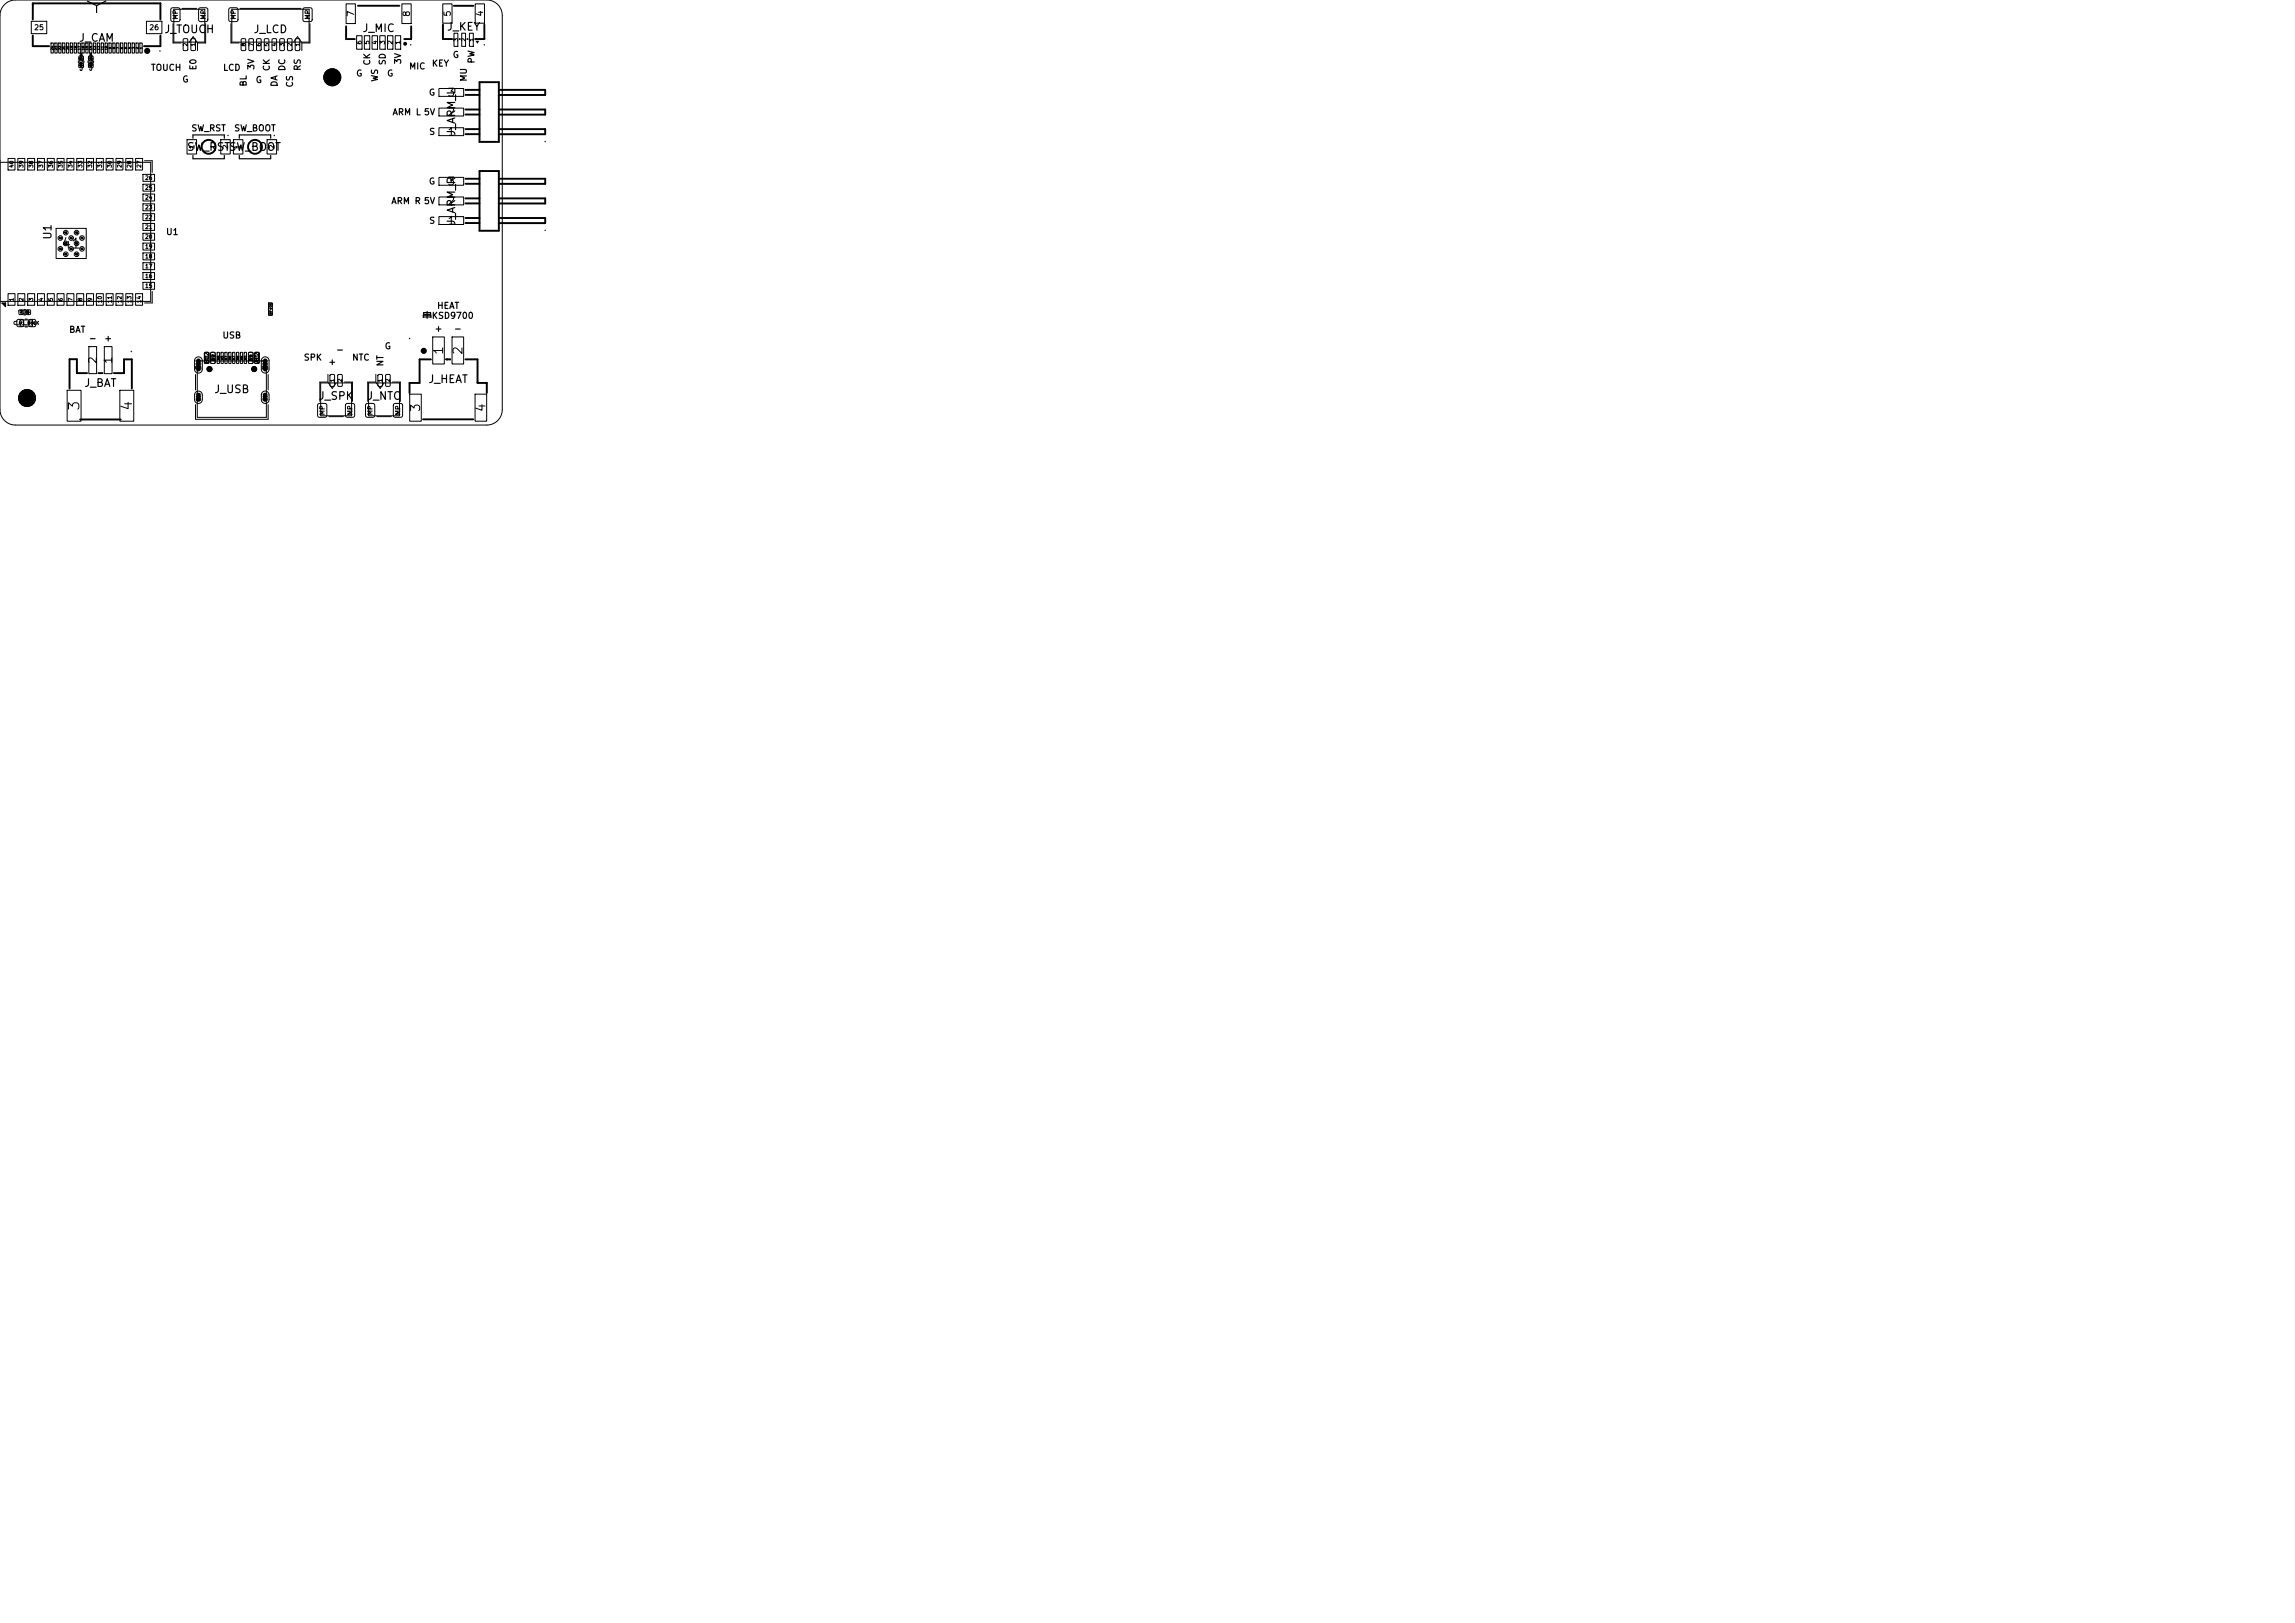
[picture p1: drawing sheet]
<svg xmlns="http://www.w3.org/2000/svg" width="297mm" height="210mm" viewBox="0 0 297 210" stroke-linecap="round" stroke-linejoin="round" font-family="sans-serif">
<defs><g id="words">
<g font-size="1.3">
<text x="10.6" y="53.3" transform="rotate(-90 10.6 53.3)">3</text>
<text x="17.4" y="53.3" transform="rotate(-90 17.4 53.3)">4</text>
</g>
<g font-size="1.2">
<text x="57.6" y="46" transform="rotate(-90 57.6 46)">1</text>
<text x="60.1" y="46" transform="rotate(-90 60.1 46)">2</text>
<text x="54.7" y="53.4" transform="rotate(-90 54.7 53.4)">3</text>
<text x="63.1" y="53.4" transform="rotate(-90 63.1 53.4)">4</text>
</g>
<g font-size="1">
<text x="10.1" y="5.6">J_CAM</text>
<text x="21.2" y="4.5">J_TOUCH</text>
<text x="32.7" y="4.5">J_LCD</text>
<text x="46.8" y="4.4">J_MIC</text>
<text x="57.8" y="4.2">J_KEY</text>
<text x="41.9" y="10.8">H1</text>
<text x="57.8" y="17.8">1</text>
<text x="57.8" y="15.3">2</text>
<text x="57.8" y="12.7">3</text>
<text x="59.2" y="17.6" transform="rotate(-90 59.2 17.6)">J_ARM_L</text>
<text x="24.1" y="19.8">SW_RSTSW_BOOT</text>
<text x="57.8" y="29.3">1</text>
<text x="57.8" y="26.8">2</text>
<text x="57.8" y="24.2">3</text>
<text x="59.2" y="29.2" transform="rotate(-90 59.2 29.2)">J_ARM_R</text>
<text x="6.9" y="31.1" transform="rotate(-90 6.9 31.1)">U1</text>
<text x="12.8" y="47.2" transform="rotate(-90 12.8 47.2)">2</text>
<text x="14.8" y="47.2" transform="rotate(-90 14.8 47.2)">1</text>
<text x="2.4" y="52.3">H2</text>
<text x="10.8" y="50.3">J_BAT</text>
<text x="27.6" y="51.1">J_USB</text>
<text x="41.2" y="52">J_SPK</text>
<text x="47.4" y="52">J_NTC</text>
<text x="55.4" y="49.8">J_HEAT</text>
</g>
<g font-size=".9">
<text x="46" y="2.3" transform="rotate(-90 46 2.3)">7</text>
<text x="53.3" y="2.3" transform="rotate(-90 53.3 2.3)">8</text>
</g>
<g font-size=".8">
<text x="8.9" y=".1">FPC触点朝下</text>
<text x="58.5" y="2.2" transform="rotate(-90 58.5 2.2)">5</text>
<text x="62.7" y="2.2" transform="rotate(-90 62.7 2.2)">4</text>
<text x="19.5" y="9.4">TOUCH</text>
<text x="23.5" y="10.9">G</text>
<text x="25.6" y="9.2" transform="rotate(-90 25.6 9.2)">E0</text>
<text x="28.8" y="9.4">LCD</text>
<text x="32.1" y="11.3" transform="rotate(-90 32.1 11.3)">BL</text>
<text x="33" y="10.9">G</text>
<text x="33.1" y="9.1" transform="rotate(-90 33.1 9.1)">3V</text>
<text x="35.1" y="9.3" transform="rotate(-90 35.1 9.3)">CK</text>
<text x="36.1" y="11.3" transform="rotate(-90 36.1 11.3)">DA</text>
<text x="37.1" y="9.3" transform="rotate(-90 37.1 9.3)">DC</text>
<text x="38.1" y="11.4" transform="rotate(-90 38.1 11.4)">CS</text>
<text x="39.1" y="9.2" transform="rotate(-90 39.1 9.2)">RS</text>
<text x="46" y="10.1">G</text>
<text x="48.1" y="8.5" transform="rotate(-90 48.1 8.5)">CK</text>
<text x="49.1" y="10.7" transform="rotate(-90 49.1 10.7)">WS</text>
<text x="50" y="10.1">G</text>
<text x="50.1" y="8.5" transform="rotate(-90 50.1 8.5)">SD</text>
<text x="52.1" y="8.4" transform="rotate(-90 52.1 8.4)">3V</text>
<text x="52.9" y="9.2">MIC</text>
<text x="55.8" y="8.8">KEY</text>
<text x="58.5" y="7.7">G</text>
<text x="60.6" y="10.6" transform="rotate(-90 60.6 10.6)">MU</text>
<text x="61.6" y="8.3" transform="rotate(-90 61.6 8.3)">PW</text>
<text x="24.7" y="17.2">SW_RST</text>
<text x="30.2" y="17.2">SW_BOOT</text>
<text x="50.7" y="15.1">ARM L 5V</text>
<text x="55.4" y="12.6">G</text>
<text x="55.5" y="17.6">S</text>
<text x="50.6" y="26.6">ARM R 5V</text>
<text x="55.4" y="24.1">G</text>
<text x="55.5" y="29.1">S</text>
<text x="21.4" y="30.6">U1</text>
<text x="54.6" y="41.4">串KSD9700</text>
<text x="56.5" y="40.2">HEAT</text>
<text x="8.9" y="43.3">BAT</text>
<text x="11.4" y="44.4">-</text>
<text x="13.4" y="44.4">+</text>
<text x="28.7" y="44">USB</text>
<text x="39.2" y="46.9">SPK</text>
<text x="42.4" y="47.4">+</text>
<text x="43.4" y="45.8">-</text>
<text x="45.5" y="46.9">NTC</text>
<text x="49.7" y="45.4">G</text>
<text x="49.8" y="47.5" transform="rotate(-90 49.8 47.5)">NT</text>
<text x="56.2" y="43.1">+</text>
<text x="58.7" y="43.1">-</text>
</g>
<g font-size=".7">
<text x="4.3" y="4.1">25</text>
<text x="19.2" y="4.1">26</text>
<text x="26.2" y="48" transform="rotate(-90 26.2 48)">SH</text>
<text x="34.9" y="48" transform="rotate(-90 34.9 48)">SH</text>
</g>
<g font-size=".6">
<text x="23.2" y="2.6" transform="rotate(-90 23.2 2.6)">MP</text>
<text x="26.8" y="2.6" transform="rotate(-90 26.8 2.6)">MP</text>
<text x="30.7" y="2.6" transform="rotate(-90 30.7 2.6)">MP</text>
<text x="40.3" y="2.6" transform="rotate(-90 40.3 2.6)">MP</text>
<text x="46.9" y="5.8" transform="rotate(-90 46.9 5.8)">6</text>
<text x="47.9" y="5.8" transform="rotate(-90 47.9 5.8)">5</text>
<text x="48.9" y="5.8" transform="rotate(-90 48.9 5.8)">4</text>
<text x="49.9" y="5.8" transform="rotate(-90 49.9 5.8)">3</text>
<text x="50.9" y="5.8" transform="rotate(-90 50.9 5.8)">2</text>
<text x="51.9" y="5.8" transform="rotate(-90 51.9 5.8)">1</text>
<text x="25.3" y="19.4" transform="rotate(-90 25.3 19.4)">1</text>
<text x="29.7" y="19.4" transform="rotate(-90 29.7 19.4)">2</text>
<text x="31.3" y="19.4" transform="rotate(-90 31.3 19.4)">1</text>
<text x="35.7" y="19.4" transform="rotate(-90 35.7 19.4)">2</text>
<text x="42.2" y="53.8" transform="rotate(-90 42.2 53.8)">MP</text>
<text x="45.8" y="53.8" transform="rotate(-90 45.8 53.8)">MP</text>
<text x="48.4" y="53.8" transform="rotate(-90 48.4 53.8)">MP</text>
<text x="52" y="53.8" transform="rotate(-90 52 53.8)">MP</text>
</g>
<g font-size=".5">
<text x="59.4" y="5.4" transform="rotate(-90 59.4 5.4)">3</text>
<text x="60.4" y="5.4" transform="rotate(-90 60.4 5.4)">2</text>
<text x="61.4" y="5.4" transform="rotate(-90 61.4 5.4)">1</text>
<text x="24.4" y="6.1" transform="rotate(-90 24.4 6.1)">2</text>
<text x="25.4" y="6.1" transform="rotate(-90 25.4 6.1)">1</text>
<text x="31.9" y="6.1" transform="rotate(-90 31.9 6.1)">8</text>
<text x="32.9" y="6.1" transform="rotate(-90 32.9 6.1)">7</text>
<text x="33.9" y="6.1" transform="rotate(-90 33.9 6.1)">6</text>
<text x="34.9" y="6.1" transform="rotate(-90 34.9 6.1)">5</text>
<text x="35.9" y="6.1" transform="rotate(-90 35.9 6.1)">4</text>
<text x="36.9" y="6.1" transform="rotate(-90 36.9 6.1)">3</text>
<text x="37.9" y="6.1" transform="rotate(-90 37.9 6.1)">2</text>
<text x="38.9" y="6.1" transform="rotate(-90 38.9 6.1)">1</text>
<text x="1.9" y="21.8" transform="rotate(-90 1.9 21.8)">40</text>
<text x="3.1" y="21.8" transform="rotate(-90 3.1 21.8)">39</text>
<text x="4.4" y="21.8" transform="rotate(-90 4.4 21.8)">38</text>
<text x="5.7" y="21.8" transform="rotate(-90 5.7 21.8)">37</text>
<text x="7" y="21.8" transform="rotate(-90 7 21.8)">36</text>
<text x="8.2" y="21.8" transform="rotate(-90 8.2 21.8)">35</text>
<text x="9.5" y="21.8" transform="rotate(-90 9.5 21.8)">34</text>
<text x="10.8" y="21.8" transform="rotate(-90 10.8 21.8)">33</text>
<text x="12" y="21.8" transform="rotate(-90 12 21.8)">32</text>
<text x="13.3" y="21.8" transform="rotate(-90 13.3 21.8)">31</text>
<text x="14.6" y="21.8" transform="rotate(-90 14.6 21.8)">30</text>
<text x="15.8" y="21.8" transform="rotate(-90 15.8 21.8)">29</text>
<text x="17.1" y="21.8" transform="rotate(-90 17.1 21.8)">28</text>
<text x="18.4" y="21.8" transform="rotate(-90 18.4 21.8)">27</text>
<text x="18.7" y="23.4">26</text>
<text x="18.7" y="29.7">21</text>
<text x="18.7" y="28.5">22</text>
<text x="18.7" y="27.2">23</text>
<text x="18.7" y="25.9">24</text>
<text x="18.7" y="24.7">25</text>
<text x="18.7" y="34.8">17</text>
<text x="18.7" y="33.6">18</text>
<text x="18.7" y="32.3">19</text>
<text x="18.7" y="31">20</text>
<text x="1.9" y="39" transform="rotate(-90 1.9 39)">1</text>
<text x="3.1" y="39" transform="rotate(-90 3.1 39)">2</text>
<text x="4.4" y="39" transform="rotate(-90 4.4 39)">3</text>
<text x="5.7" y="39" transform="rotate(-90 5.7 39)">4</text>
<text x="7" y="39" transform="rotate(-90 7 39)">5</text>
<text x="8.2" y="39" transform="rotate(-90 8.2 39)">6</text>
<text x="9.5" y="39" transform="rotate(-90 9.5 39)">7</text>
<text x="10.8" y="39" transform="rotate(-90 10.8 39)">8</text>
<text x="12" y="39" transform="rotate(-90 12 39)">9</text>
<text x="13.3" y="39.3" transform="rotate(-90 13.3 39.3)">10</text>
<text x="14.6" y="39.3" transform="rotate(-90 14.6 39.3)">11</text>
<text x="15.8" y="39.3" transform="rotate(-90 15.8 39.3)">12</text>
<text x="17.1" y="39.3" transform="rotate(-90 17.1 39.3)">13</text>
<text x="18.4" y="39.3" transform="rotate(-90 18.4 39.3)">14</text>
<text x="18.7" y="37.4">15</text>
<text x="18.7" y="36.1">16</text>
<text x="35.4" y="40.3" transform="rotate(-90 35.4 40.3)">9</text>
<text x="27.1" y="47.1" transform="rotate(-90 27.1 47.1)">B12</text>
<text x="27.1" y="46.8" transform="rotate(-90 27.1 46.8)">A1</text>
<text x="27.9" y="46.8" transform="rotate(-90 27.9 46.8)">B9</text>
<text x="27.9" y="46.8" transform="rotate(-90 27.9 46.8)">A4</text>
<text x="32.8" y="46.8" transform="rotate(-90 32.8 46.8)">B4</text>
<text x="32.8" y="46.8" transform="rotate(-90 32.8 46.8)">A9</text>
<text x="33.6" y="47" transform="rotate(-90 33.6 47)">A12</text>
<text x="33.6" y="46.8" transform="rotate(-90 33.6 46.8)">B1</text>
<text x="26.1" y="52" transform="rotate(-90 26.1 52)">SH</text>
<text x="34.7" y="52" transform="rotate(-90 34.7 52)">SH</text>
<text x="43.4" y="49.5" transform="rotate(-90 43.4 49.5)">1</text>
<text x="44.4" y="49.5" transform="rotate(-90 44.4 49.5)">2</text>
<text x="49.6" y="49.5" transform="rotate(-90 49.6 49.5)">1</text>
<text x="50.6" y="49.5" transform="rotate(-90 50.6 49.5)">2</text>
</g>
<text font-size=".4" x="1.7" y="42.1">C_U1_BULK</text>
<g font-size=".3">
<text x="7" y="6.5" transform="rotate(-90 7 6.5)">24</text>
<text x="7.5" y="6.5" transform="rotate(-90 7.5 6.5)">23</text>
<text x="8" y="6.5" transform="rotate(-90 8 6.5)">22</text>
<text x="8.5" y="6.5" transform="rotate(-90 8.5 6.5)">21</text>
<text x="9" y="6.5" transform="rotate(-90 9 6.5)">20</text>
<text x="9.5" y="6.5" transform="rotate(-90 9.5 6.5)">19</text>
<text x="10" y="6.5" transform="rotate(-90 10 6.5)">18</text>
<text x="10.5" y="6.5" transform="rotate(-90 10.5 6.5)">17</text>
<text x="10.7" y="9.2" transform="rotate(-90 10.7 9.2)">C_CAM_DVDD</text>
<text x="11" y="6.5" transform="rotate(-90 11 6.5)">16</text>
<text x="11.5" y="6.5" transform="rotate(-90 11.5 6.5)">15</text>
<text x="11.9" y="9.2" transform="rotate(-90 11.9 9.2)">C_CAM_AVDD</text>
<text x="12" y="6.5" transform="rotate(-90 12 6.5)">14</text>
<text x="12.5" y="6.5" transform="rotate(-90 12.5 6.5)">13</text>
<text x="13" y="6.5" transform="rotate(-90 13 6.5)">12</text>
<text x="13.5" y="6.5" transform="rotate(-90 13.5 6.5)">11</text>
<text x="14" y="6.5" transform="rotate(-90 14 6.5)">10</text>
<text x="14.5" y="6.4" transform="rotate(-90 14.5 6.4)">9</text>
<text x="15" y="6.4" transform="rotate(-90 15 6.4)">8</text>
<text x="15.5" y="6.4" transform="rotate(-90 15.5 6.4)">7</text>
<text x="16" y="6.4" transform="rotate(-90 16 6.4)">6</text>
<text x="16.5" y="6.4" transform="rotate(-90 16.5 6.4)">5</text>
<text x="17" y="6.4" transform="rotate(-90 17 6.4)">4</text>
<text x="17.5" y="6.4" transform="rotate(-90 17.5 6.4)">3</text>
<text x="18" y="6.4" transform="rotate(-90 18 6.4)">2</text>
<text x="18.5" y="6.4" transform="rotate(-90 18.5 6.4)">1</text>
<text x="2.7" y="40.6">C_U1</text>
<text x="2.9" y="42" transform="rotate(-90 2.9 42)">1</text>
<text x="4.4" y="42" transform="rotate(-90 4.4 42)">2</text>
<text x="28.5" y="46.6" transform="rotate(-90 28.5 46.6)">B8</text>
<text x="29" y="46.6" transform="rotate(-90 29 46.6)">A5</text>
<text x="29.5" y="46.6" transform="rotate(-90 29.5 46.6)">B7</text>
<text x="30" y="46.6" transform="rotate(-90 30 46.6)">A6</text>
<text x="30.5" y="46.6" transform="rotate(-90 30.5 46.6)">A7</text>
<text x="31" y="46.6" transform="rotate(-90 31 46.6)">B6</text>
<text x="31.5" y="46.6" transform="rotate(-90 31.5 46.6)">A8</text>
<text x="32" y="46.6" transform="rotate(-90 32 46.6)">B5</text>
</g>
<g font-size=".2">
<text x="10.4" y="7.7">1</text>
<text x="10.4" y="8.6">2</text>
<text x="11.6" y="7.7">1</text>
<text x="11.6" y="8.6">2</text>
<text x="7.6" y="32.4">41</text>
<text x="7.6" y="31">41</text>
<text x="8.3" y="33.1">41</text>
<text x="8.3" y="31.7">41</text>
<text x="8.3" y="30.3">41</text>
<text x="9" y="32.4">41</text>
<text x="9" y="31">41</text>
<text x="9.7" y="33.1">41</text>
<text x="9.7" y="31.7">41</text>
<text x="9.7" y="30.3">41</text>
<text x="10.4" y="32.4">41</text>
<text x="10.4" y="31">41</text>
<text x="2.9" y="40.5" transform="rotate(-90 2.9 40.5)">1</text>
<text x="3.8" y="40.5" transform="rotate(-90 3.8 40.5)">2</text>
</g>
</g></defs>
<g fill="none" stroke="#000" stroke-width=".13">
<path d="M.6 .6a2 2 0 0 1 1.4-.6h61a2 2 0 0 1 2 2v51a2 2 0 0 1-2 2h-61a2 2 0 0 1-2-2v-51a2 2 0 0 1 .6-1.4zM4.1 2.8h2v1.6h-2zM6.6 5.6h.3v1.3h-.3zM7.1 5.6h.3v1.3h-.3zM7.6 5.6h.3v1.3h-.3zM8.1 5.6h.3v1.3h-.3zM8.6 5.6h.3v1.3h-.3zM9.1 5.6h.3v1.3h-.3zM9.6 5.6h.3v1.3h-.3zM10.1 5.6h.3v1.3h-.3zM10.1 7.9v.2M10.2 7.3h.6v.5h-.6z"/>
<path d="M10.2 8.2h.6v.5h-.6zM10.2 7.5h.5v1h-.5zM10.6 5.6h.3v1.3h-.3zM10.9 7.9v.2M11.1 5.6h.3v1.3h-.3zM11.4 7.9v.2M11.5 7.3h.5v.5h-.5zM11.5 8.2h.5v.5h-.5zM11.5 7.5h.5v1h-.5zM11.6 5.6h.3v1.3h-.3zM12.1 5.6h.3v1.3h-.3zM12.1 7.9v.2"/>
<path d="M12.6 5.6h.3v1.3h-.3zM13.1 5.6h.3v1.3h-.3zM13.6 5.6h.3v1.3h-.3zM14.1 5.6h.3v1.3h-.3zM14.6 5.6h.3v1.3h-.3zM15.1 5.6h.3v1.3h-.3zM15.6 5.6h.3v1.3h-.3zM16.1 5.6h.3v1.3h-.3zM16.6 5.6h.3v1.3h-.3zM17.1 5.6h.3v1.3h-.3zM17.6 5.6h.3v1.3h-.3zM18.1 5.6h.3v1.3h-.3z"/>
<path d="M18.9 2.8h2v1.6h-2zM22.2 1.1l.8-.1 .3 .2v1.3l-.2 .3h-.8l-.2-.2v-1.4zM22.4 3.1v2.5h1M22.5 1.2h4v4.3h-4zM23.6 1.1h1.8M23.7 5h.4l.2 .1v1.3l-.1 .1h-.4h-.1zM24.2 18.1h1.2v1.8h-1.2zM24.5 5.5l.5-.8 .5 .8M24.7 5h.4l.2 .1v1.3l-.1 .1h-.4h-.1zM25.8 1.1l.8-.1 .3 .2v1.3l-.2 .3h-.8l-.2-.2v-1.4zM26.6 3.1v2.5h-1v1M28.6 18.1h1.2v1.8h-1.2z"/>
<path d="M29.7 1.1l.9-.1 .2 .2v1.3l-.2 .3h-.7l-.3-.2v-1.4zM29.9 3.1v2.5h1M30 1.2h10v4.3h-10zM30.2 18.1h1.2v1.8h-1.2zM31.1 1.1h7.8M31.2 5h.4l.2 .1v1.3l-.1 .1h-.4h-.1zM32.2 5h.4l.2 .1v1.3l-.1 .1h-.4h-.1zM33.2 5h.4l.2 .1v1.3l-.1 .1h-.4h-.1zM34.2 5h.4l.2 .1v1.3l-.1 .1h-.4h-.1zM34.6 18.1h1.2v1.8h-1.2zM35.2 5h.4l.2 .1v1.3l-.1 .1h-.4h-.1zM36.2 5h.4l.2 .1v1.3l-.1 .1h-.4h-.1z"/>
<path d="M37.2 5h.4l.2 .1v1.3l-.1 .1h-.4h-.1zM38 5.5l.5-.8 .5 .8M38.2 5h.4l.2 .1v1.3l-.1 .1h-.4h-.1zM39.3 1.1l.9-.1 .2 .2v1.3l-.2 .3h-.7l-.3-.2v-1.4zM40.1 3.1v2.5h-1v1M44.8 .5h1.2v2.6h-1.2zM46.2 4.6h.7v1.8h-.7zM47.2 4.6h.7v1.8h-.7zM48.2 4.6h.7v1.8h-.7zM49.2 4.6h.7v1.8h-.7zM50.2 4.6h.7v1.8h-.7zM51.2 4.6h.7v1.8h-.7z"/>
<path d="M52 .5h1.2v2.6h-1.2zM56.8 16.5h3.2v1h-3.2zM56.8 14h3.2v1h-3.2zM56.8 11.5h3.2v1h-3.2zM57.3 .5h1.2v2.5h-1.2zM58.7 4.3h.6v1.7h-.6zM59.7 4.3h.6v1.7h-.6zM60.7 4.3h.6v1.7h-.6zM61.5 .5h1.2v2.5h-1.2zM-.1 21h19.6v18h-19.6M0 20.8h.1M0 39.2h.1"/>
<path d="M.2 39.2h.5v.5zM1 38h.9v1.5h-.9zM1 20.5h.9v1.5h-.9zM2.3 38h.9v1.5h-.9zM2.3 20.5h.9v1.5h-.9zM3.6 38h.9v1.5h-.9zM3.6 20.5h.9v1.5h-.9zM4.9 38h.9v1.5h-.9zM4.9 20.5h.9v1.5h-.9zM6.1 38h.9v1.5h-.9zM6.1 20.5h.9v1.5h-.9zM7.3 29.6h3.9v3.9h-3.9z"/>
<path d="M7.4 38h.9v1.5h-.9zM7.4 20.5h.9v1.5h-.9zM8.7 38h.9v1.5h-.9zM8.7 20.5h.9v1.5h-.9zM9.9 38h.9v1.5h-.9zM9.9 20.5h.9v1.5h-.9zM11.2 38h.9v1.5h-.9zM11.2 20.5h.9v1.5h-.9zM12.5 38h.9v1.5h-.9zM12.5 20.5h.9v1.5h-.9zM13.7 38h.9v1.5h-.9zM13.7 20.5h.9v1.5h-.9z"/>
<path d="M15 38h.9v1.5h-.9zM15 20.5h.9v1.5h-.9zM16.3 38h.9v1.5h-.9zM16.3 20.5h.9v1.5h-.9zM17.6 38h.9v1.5h-.9zM17.6 20.5h.9v1.5h-.9zM18.5 36.5h1.5v.9h-1.5zM18.5 35.3h1.5v.9h-1.5zM18.5 34h1.5v.9h-1.5zM18.5 32.7h1.5v.9h-1.5zM18.5 31.5h1.5v.9h-1.5zM18.5 30.2h1.5v.9h-1.5z"/>
<path d="M18.5 28.9h1.5v.9h-1.5zM18.5 27.6h1.5v.9h-1.5zM18.5 26.4h1.5v.9h-1.5zM18.5 25.1h1.5v.9h-1.5zM18.5 23.8h1.5v.9h-1.5zM18.5 22.6h1.5v.9h-1.5zM18.7 20.8h1v1.5M19.7 37.7v1.5h-1M34.7 39.2h.6v1.6h-.6zM56.8 28h3.2v1h-3.2zM56.8 25.5h3.2v1h-3.2zM56.8 22.9h3.2v1.1h-3.2z"/>
<path d="M2.2 41.4l.2-.1 .6 .1 .1 .2-.1 .6-.1 .1-.7-.1v-.2zM2.5 40.1h.5v.6h-.5zM2.6 41.4h1.6v.8h-1.6zM2.7 40.2h1v.4h-1zM3.1 40h.2M3.1 40.8h.2M3.3 41.3h.2M3.3 42.3h.2M3.4 40.1h.5v.6h-.5zM3.8 41.4l.2-.1 .6 .1v.2v.6l-.2 .1-.6-.1-.1-.2zM8.7 50.5h1.8v4h-1.8zM11.5 44.9h1v3.4h-1z"/>
<path d="M13.5 44.9h1v3.4h-1zM15.5 50.5h1.8v4h-1.8zM25.3 48.5v2M25.3 52.4v1.9h9.4v-1.9M25.3 46.3a.5 .5 0 0 1 .6-.1 .5 .5 0 0 1 .3 .5v1.1a.5 .5 0 0 1-.5 .5 .5 .5 0 0 1-.5-.5v-1.2zM25.3 50.8a.5 .5 0 0 1 .6-.2 .5 .5 0 0 1 .3 .5v.6a.5 .5 0 0 1-.5 .5 .5 .5 0 0 1-.5-.5v-.7zM25.5 46.7h9v7.3h-9zM26.5 45.6h.4l.1 .1v1.2v.1h-.4l-.1-.1zM27.3 45.6h.4l.1 .1 .1 1.2-.1 .1h-.4l-.1-.1zM28.1 45.6l.3 .1v1.3h-.1h-.2zM28.6 45.6l.3 .1v1.3h-.1h-.2zM29.1 45.6l.3 .1v1.3h-.1h-.2z"/>
<path d="M29.6 45.6l.3 .1v1.3h-.1h-.2zM30.1 45.6l.3 .1v1.3h-.1h-.2zM30.6 45.6l.3 .1v1.3h-.1h-.2zM31.1 45.6l.3 .1v1.3h-.1h-.2zM31.6 45.6l.3 .1v1.3h-.1h-.2zM32.2 45.6h.4l.1 .1v1.2v.1h-.4l-.1-.1zM33 45.6h.4l.1 .1 .1 1.2-.1 .1h-.4l-.1-.1zM34 46.3a.5 .5 0 0 1 .5-.1 .5 .5 0 0 1 .3 .5v1.1a.5 .5 0 0 1-.5 .5 .5 .5 0 0 1-.5-.5v-1.2zM34 50.8a.5 .5 0 0 1 .5-.2 .5 .5 0 0 1 .3 .5v.6a.5 .5 0 0 1-.5 .5 .5 .5 0 0 1-.5-.5v-.7zM34.7 48.5v2M41.2 52.3l.8-.1 .3 .2v1.3l-.2 .3h-.8l-.2-.2v-1.4zM41.5 49.6h4v4.2h-4z"/>
<path d="M42.4 48.5v.9h-1v2.5M42.5 49.6l.5 .7 .5-.7M42.6 53.9h1.8M42.7 48.5h.5h.1v1.4l-.1 .1h-.3l-.2-.1zM43.7 48.5h.5h.1v1.4l-.1 .1h-.3l-.2-.1zM44.6 49.4h1v2.5M44.8 52.3l.8-.1 .3 .2v1.3l-.2 .3h-.7l-.3-.2v-1.4zM47.4 52.3l.9-.1 .2 .2v1.3l-.2 .3h-.7l-.3-.2v-1.4zM47.7 49.6h4v4.2h-4zM48.6 48.5v.9h-1v2.5M48.7 49.6l.5 .7 .5-.7M48.8 53.9h1.8"/>
<path d="M48.9 48.5h.4h.2v1.4l-.1 .1h-.4l-.1-.1zM49.9 48.5h.4h.2v1.4l-.1 .1h-.4l-.1-.1zM50.8 49.4h1v2.5M51 52.3l.9-.1 .2 .2v1.3l-.2 .3h-.7l-.3-.2v-1.4zM53 51h1.5v3.5h-1.5zM56 43.6h1.5v3.5h-1.5zM58.5 43.6h1.5v3.5h-1.5zM61.5 51h1.5v3.5h-1.5z"/>
<circle cx="20.7" cy="6.6" r=".03"/>
<circle cx="29.5" cy="17.5" r=".03"/>
<circle cx="35.5" cy="17.5" r=".03"/>
<circle cx="43" cy="10" r="1.1"/>
<circle cx="53.1" cy="5.8" r=".03"/>
<circle cx="62.7" cy="5.8" r=".03"/>
<circle cx="70.6" cy="18.3" r=".03"/>
<circle cx="7.8" cy="32.2" r=".3"/>
<circle cx="7.8" cy="30.8" r=".3"/>
<circle cx="8.5" cy="31.5" r=".3"/>
<circle cx="8.5" cy="30.1" r=".3"/>
<circle cx="8.5" cy="32.9" r=".3"/>
<circle cx="9.2" cy="32.2" r=".3"/>
<circle cx="9.2" cy="30.8" r=".3"/>
<circle cx="9.9" cy="31.5" r=".3"/>
<circle cx="9.9" cy="30.1" r=".3"/>
<circle cx="9.9" cy="32.9" r=".3"/>
<circle cx="10.6" cy="32.2" r=".3"/>
<circle cx="10.6" cy="30.8" r=".3"/>
<circle cx="35" cy="39.5" r=".25"/>
<circle cx="70.6" cy="29.8" r=".03"/>
<circle cx="3.5" cy="51.5" r="1.1"/>
<circle cx="17" cy="45.5" r=".03"/>
<circle cx="27.1" cy="47.8" r=".32"/>
<circle cx="32.9" cy="47.8" r=".32"/>
<circle cx="35" cy="40.5" r=".25"/>
<circle cx="53" cy="43.8" r=".03"/>
</g>
<path d="M11.3 .1l1.2 .6M12.5 .7v.9M13.7 .1l-1.2 .6M25 17.9v-.4h4v.4M31 17.9v-.4h4v.4M25 20.1v.4h4v-.4M31 20.1v.4h4v-.4" fill="none" stroke="#000" stroke-width=".15"/>
<g fill="none" stroke="#000" stroke-width=".25">
<path d="M4.2 2.5v-2.1h16.6v2.1M4.2 4.6v1.4h2.2M20.8 4.6v1.4h-2.2M44.8 3.4v1.7h1.1M46.3 .7h5.4M53.2 3.4v1.7h-.9M57.3 3.2v1.8M57.3 5.1h1.2M58.7 .8h2.6M59.5 5.1h.1M60.2 11.6h1.9M60.2 12.3h1.9"/>
<path d="M60.2 14.2h1.9M60.2 14.8h1.9M60.2 16.7h1.9M60.2 17.4h1.9M60.5 5.1h.1M62.1 10.6h2.5v7.8h-2.5zM62.7 3.2v1.9h-1.2M64.6 11.6h6v.7h-6M64.6 14.2h6v.6h-6M64.6 16.7h6v.7h-6M60.2 23.1h1.9M60.2 23.8h1.9"/>
<path d="M60.2 25.7h1.9M60.2 26.3h1.9M60.2 28.2h1.9M60.2 28.9h1.9M62.1 22.1h2.5v7.8h-2.5zM64.6 23.1h6v.7h-6M64.6 25.7h6v.6h-6M64.6 28.2h6v.7h-6M10.4 54.3h5.2M11.3 48.3h-1.4v-1.8h-.9v3.8M12.7 48.3h.6M14.7 48.3h1.3v-1.8h1.1v3.8"/>
<path d="M54.7 54.3h6.6M55.8 46.5h-1.5v3.1h-1.3v1.3M57.7 46.5h.6M60.2 46.5h1.6v3.1h1.2v1.3"/>
<circle cx="27" cy="19" r=".9"/>
<circle cx="33" cy="19" r=".9"/>
<circle cx="52.4" cy="5.7" r=".13"/>
</g>
<path d="M61.5 5.3h.5l-.2 .4zM.2 39.2h.5v.5z" fill="#000"/>
<g fill="none" stroke="#000" stroke-width=".4">
<circle cx="19" cy="6.6" r=".2"/>
<circle cx="54.8" cy="45.4" r=".2"/>
</g>
<g fill="#000" stroke="#000" stroke-width=".13">
<circle cx="43" cy="10" r="1.1"/>
<circle cx="7.8" cy="32.2" r=".1"/>
<circle cx="7.8" cy="30.8" r=".1"/>
<circle cx="8.5" cy="31.5" r=".1"/>
<circle cx="8.5" cy="32.9" r=".1"/>
<circle cx="8.5" cy="30.1" r=".1"/>
<circle cx="9.2" cy="32.2" r=".1"/>
<circle cx="9.2" cy="30.8" r=".1"/>
<circle cx="9.9" cy="31.5" r=".1"/>
<circle cx="9.9" cy="32.9" r=".1"/>
<circle cx="9.9" cy="30.1" r=".1"/>
<circle cx="10.6" cy="32.2" r=".1"/>
<circle cx="10.6" cy="30.8" r=".1"/>
<circle cx="35" cy="39.4" r=".1"/>
<circle cx="3.5" cy="51.5" r="1.1"/>
<circle cx="27.1" cy="47.8" r=".32"/>
<circle cx="32.9" cy="47.8" r=".32"/>
<circle cx="35" cy="40.5" r=".1"/>
</g>
<path d="M25.7 46.7v1.1M25.7 51.1v.6M34.3 46.7v1.1M34.3 51.1v.6" fill="none" stroke="#000" stroke-width=".6"/>
<use href="#words"/>
</svg>
